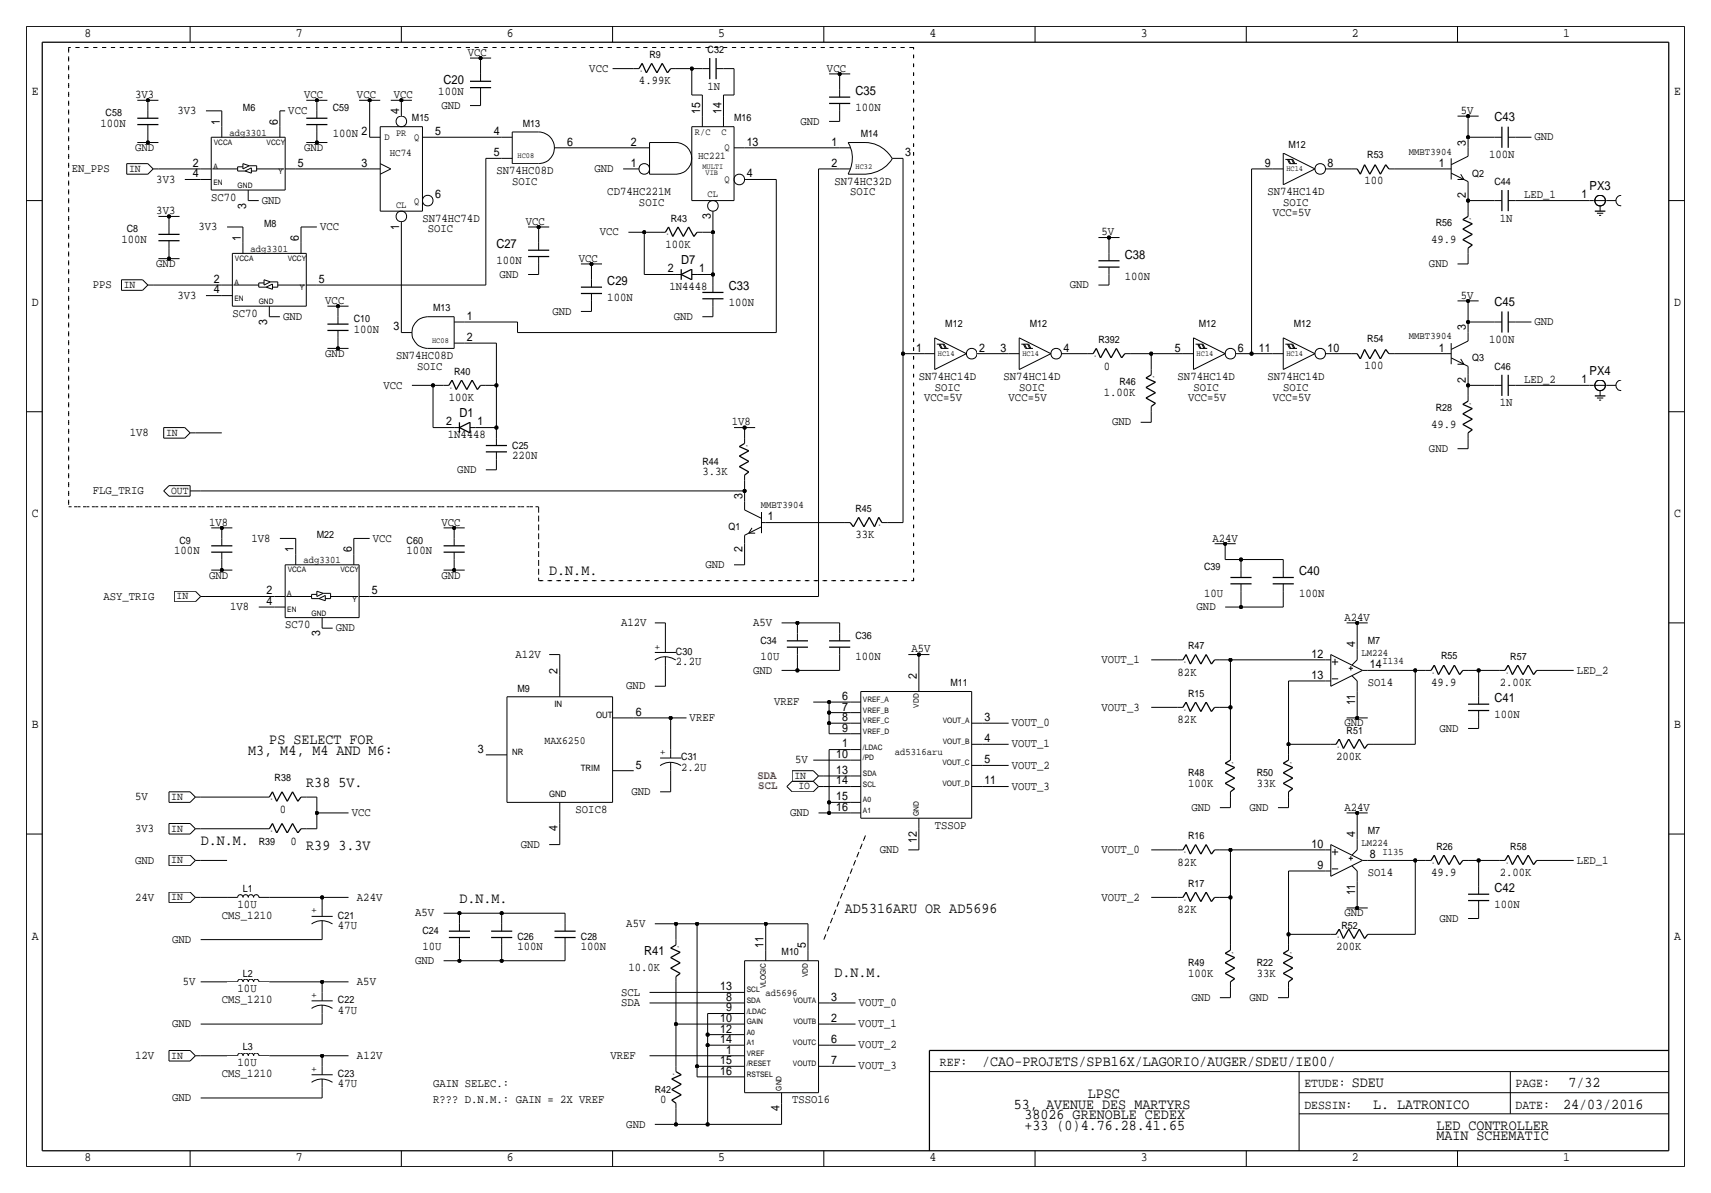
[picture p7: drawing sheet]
<svg xmlns="http://www.w3.org/2000/svg" width="411mm" height="287mm" viewBox="0 0 411 287" stroke-linecap="round" stroke-linejoin="round" font-family="sans-serif">
<defs><g id="words">
<g font-size="3.6">
<text x="132.1" y="138.4">D.N.M.</text>
<text x="64.8" y="179.1">PS SELECT FOR</text>
<text x="59.7" y="181.6">M3, M4, M4 AND M6:</text>
<text x="73.7" y="189.2">R38 5V.</text>
<text x="48.3" y="203.2">D.N.M.</text>
<text x="73.7" y="204.5">R39 3.3V</text>
<text x="110.5" y="217.2">D.N.M.</text>
<text x="203.2" y="219.7">AD5316ARU OR AD5696</text>
<text x="200.7" y="235">D.N.M.</text>
<text x="236.2" y="256.5">/CAO-PROJETS/SPB16X/LAGORIO/AUGER/SDEU/IE00/</text>
<text x="325.1" y="261.6">SDEU</text>
<text x="377.2" y="261.6">7/32</text>
<text x="243.8" y="266.7">53, AVENUE DES MARTYRS</text>
<text x="246.4" y="269.2">38026 GRENOBLE CEDEX</text>
<text x="261.6" y="264.2">LPSC</text>
<text x="330.2" y="266.7">L. LATRONICO</text>
<text x="375.9" y="266.7">24/03/2016</text>
<text x="246.4" y="271.8">+33 (0)4.76.28.41.65</text>
<text x="345.4" y="274.3">MAIN SCHEMATIC</text>
<text x="345.4" y="271.8">LED CONTROLLER</text>
</g>
<g font-size="3.1">
<text x="20.3" y="8.9">8</text>
<text x="71.1" y="8.9">7</text>
<text x="121.9" y="8.9">6</text>
<text x="172.7" y="8.9">5</text>
<text x="223.5" y="8.9">4</text>
<text x="274.3" y="8.9">3</text>
<text x="325.1" y="8.9">2</text>
<text x="375.9" y="8.9">1</text>
<text x="7.6" y="22.9">E</text>
<text x="402.6" y="22.9">E</text>
<text x="7.6" y="73.7">D</text>
<text x="402.6" y="73.7">D</text>
<text x="7.6" y="124.5">C</text>
<text x="402.6" y="124.5">C</text>
<text x="7.6" y="175.3">B</text>
<text x="402.6" y="175.3">B</text>
<text x="7.6" y="226.1">A</text>
<text x="402.6" y="226.1">A</text>
<text x="226.1" y="256.5">REF:</text>
<text x="313.7" y="261.6">ETUDE:</text>
<text x="364.5" y="261.6">PAGE:</text>
<text x="313.7" y="266.7">DESSIN:</text>
<text x="364.5" y="266.7">DATE:</text>
<text x="20.3" y="279.4">8</text>
<text x="71.1" y="279.4">7</text>
<text x="121.9" y="279.4">6</text>
<text x="172.7" y="279.4">5</text>
<text x="223.5" y="279.4">4</text>
<text x="274.3" y="279.4">3</text>
<text x="325.1" y="279.4">2</text>
<text x="375.9" y="279.4">1</text>
</g>
<g font-size="3">
<text x="106.7" y="20.3">C20</text>
<text x="205.7" y="22.9">C35</text>
<text x="359.4" y="29.2">C43</text>
<text x="382.3" y="45.7">PX3</text>
<text x="119.4" y="59.7">C27</text>
<text x="163.8" y="63.5">D7</text>
<text x="270.5" y="62.2">C38</text>
<text x="146" y="68.6">C29</text>
<text x="175.3" y="69.8">C33</text>
<text x="359.4" y="73.7">C45</text>
<text x="382.3" y="90.2">PX4</text>
<text x="110.5" y="100.3">D1</text>
<text x="312.4" y="138.4">C40</text>
<text x="359.4" y="168.9">C41</text>
<text x="359.4" y="214.6">C42</text>
<text x="154.9" y="229.9">R41</text>
</g>
<g font-size="2.9">
<text x="112.5" y="13.5">VCC</text>
<text x="141.7" y="17.3">VCC</text>
<text x="198.9" y="17.3">VCC</text>
<text x="32.5" y="23.6">3V3</text>
<text x="73.2" y="23.6">VCC</text>
<text x="85.9" y="23.6">VCC</text>
<text x="94.7" y="23.6">VCC</text>
<text x="105.4" y="22.9">100N</text>
<text x="153.7" y="20.3">4.99K</text>
<text x="170.2" y="21.6">1N</text>
<text x="42.7" y="27.4">3V3</text>
<text x="52.8" y="30" transform="rotate(-90 52.8 30)">1</text>
<text x="66.8" y="30" transform="rotate(-90 66.8 30)">6</text>
<text x="69.3" y="27.4">VCC</text>
<text x="96" y="27.4" transform="rotate(-90 96 27.4)">4</text>
<text x="106.2" y="26.2">GND</text>
<text x="168.4" y="27.4" transform="rotate(-90 168.4 27.4)">15</text>
<text x="173.5" y="27.4" transform="rotate(-90 173.5 27.4)">14</text>
<text x="192.5" y="30">GND</text>
<text x="205.7" y="26.7">100N</text>
<text x="351.3" y="27.4">5V</text>
<text x="24.1" y="30.5">100N</text>
<text x="80" y="33">100N 2</text>
<text x="104.6" y="32.5">5</text>
<text x="118.7" y="32.5">4</text>
<text x="136.4" y="35.1">6</text>
<text x="151.7" y="35.1">2</text>
<text x="179.6" y="35.1">13</text>
<text x="200" y="35.1">1</text>
<text x="352.6" y="35.1" transform="rotate(-90 352.6 35.1)">3</text>
<text x="369.1" y="33.8">GND</text>
<text x="17.3" y="41.4">EN_PPS</text>
<text x="32.5" y="36.3">GND</text>
<text x="46.3" y="40.1">2</text>
<text x="71.6" y="40.1">5</text>
<text x="73.2" y="36.3">GND</text>
<text x="87" y="40.1">3</text>
<text x="118.7" y="37.6">5</text>
<text x="119.4" y="41.9">SN74HC08D</text>
<text x="143" y="41.4">GND</text>
<text x="151.7" y="40.1">1</text>
<text x="200" y="40.1">2</text>
<text x="217.7" y="37.6">3</text>
<text x="304.1" y="40.1">9</text>
<text x="319.3" y="40.1">8</text>
<text x="346.1" y="40.1">1</text>
<text x="358.1" y="38.1">100N</text>
<text x="37.6" y="43.9">3V3</text>
<text x="46.3" y="42.7">4</text>
<text x="104.6" y="47.8">6</text>
<text x="123.2" y="44.4">SOIC</text>
<text x="146.1" y="47">CD74HC221M</text>
<text x="179.6" y="42.7">4</text>
<text x="200.7" y="44.4">SN74HC32D</text>
<text x="204.5" y="47">SOIC</text>
<text x="304.8" y="47">SN74HC14D</text>
<text x="328.2" y="44.3">100</text>
<text x="352.6" y="47.6" transform="rotate(-90 352.6 47.6)">2</text>
<text x="366.5" y="47.8">LED_1</text>
<text x="380.3" y="47.8">1</text>
<text x="37.6" y="51.6">3V3</text>
<text x="50.8" y="48.3">SC70</text>
<text x="59.2" y="50.2" transform="rotate(-90 59.2 50.2)">3</text>
<text x="63" y="49">GND</text>
<text x="101.6" y="53.3">SN74HC74D</text>
<text x="153.7" y="49.5">SOIC</text>
<text x="170.9" y="52.7" transform="rotate(-90 170.9 52.7)">3</text>
<text x="306.1" y="52.1">VCC=5V</text>
<text x="308.6" y="49.5">SOIC</text>
<text x="360.7" y="53.3">1N</text>
<text x="29.2" y="58.4">100N</text>
<text x="47.8" y="55.4">3V3</text>
<text x="57.9" y="57.9" transform="rotate(-90 57.9 57.9)">1</text>
<text x="71.9" y="57.9" transform="rotate(-90 71.9 57.9)">6</text>
<text x="77" y="55.4">VCC</text>
<text x="96" y="55.3" transform="rotate(-90 96 55.3)">1</text>
<text x="102.9" y="55.9">SOIC</text>
<text x="126.5" y="54.1">VCC</text>
<text x="144.3" y="56.6">VCC</text>
<text x="160" y="59.7">100K</text>
<text x="264.9" y="56.6">5V</text>
<text x="344.2" y="58.4">49.9</text>
<text x="37.6" y="64.3">GND</text>
<text x="119.4" y="63.5">100N</text>
<text x="139.2" y="63">VCC</text>
<text x="160.6" y="65.5">2</text>
<text x="168.1" y="65.5">1</text>
<text x="343.7" y="64.3">GND</text>
<text x="22.4" y="69.3">PPS</text>
<text x="42.7" y="71.9">3V3</text>
<text x="51.4" y="70.6">4</text>
<text x="51.4" y="68.1">2</text>
<text x="76.7" y="68.1">5</text>
<text x="120.1" y="66.8">GND</text>
<text x="161" y="69.8">1N4448</text>
<text x="257.3" y="69.3">GND</text>
<text x="270.5" y="67.3">100N</text>
<text x="351.3" y="71.9">5V</text>
<text x="55.9" y="76.2">SC70</text>
<text x="68.1" y="77">GND</text>
<text x="78.2" y="73.1">VCC</text>
<text x="112.3" y="77">1</text>
<text x="132.8" y="75.7">GND</text>
<text x="146.1" y="72.4">100N</text>
<text x="162.1" y="77">GND</text>
<text x="175.3" y="73.7">100N</text>
<text x="64.3" y="78.1" transform="rotate(-90 64.3 78.1)">3</text>
<text x="85.1" y="80">100N</text>
<text x="94.6" y="79.5">3</text>
<text x="112.3" y="82">2</text>
<text x="352.6" y="79.5" transform="rotate(-90 352.6 79.5)">3</text>
<text x="358.1" y="82.5">100N</text>
<text x="369.1" y="78.2">GND</text>
<text x="78.2" y="85.9">GND</text>
<text x="95.3" y="86.4">SN74HC08D</text>
<text x="100.3" y="88.9">SOIC</text>
<text x="220.3" y="84.6">1</text>
<text x="235.5" y="84.6">2</text>
<text x="240.6" y="84.6">3</text>
<text x="255.8" y="84.6">4</text>
<text x="265.4" y="88.9">0</text>
<text x="282.6" y="84.6">5</text>
<text x="297.7" y="84.6">6</text>
<text x="302.7" y="84.6">11</text>
<text x="319.3" y="84.6">10</text>
<text x="328.2" y="88.8">100</text>
<text x="346.1" y="84.6">1</text>
<text x="92.2" y="93.5">VCC</text>
<text x="221" y="91.4">SN74HC14D</text>
<text x="224.8" y="94">SOIC</text>
<text x="241.3" y="91.4">SN74HC14D</text>
<text x="245.1" y="94">SOIC</text>
<text x="265.4" y="95.2">1.00K</text>
<text x="283.2" y="91.4">SN74HC14D</text>
<text x="287" y="94">SOIC</text>
<text x="304.8" y="91.4">SN74HC14D</text>
<text x="308.6" y="94">SOIC</text>
<text x="352.6" y="92.1" transform="rotate(-90 352.6 92.1)">2</text>
<text x="366.5" y="92.2">LED_2</text>
<text x="380.3" y="92.2">1</text>
<text x="108" y="96.5">100K</text>
<text x="222.2" y="96.5">VCC=5V</text>
<text x="242.6" y="96.5">VCC=5V</text>
<text x="285.7" y="96.5">VCC=5V</text>
<text x="306.1" y="96.5">VCC=5V</text>
<text x="360.7" y="97.8">1N</text>
<text x="31.2" y="104.9">1V8</text>
<text x="107.3" y="102.4">2</text>
<text x="107.7" y="105.4">1N4448</text>
<text x="114.8" y="102.4">1</text>
<text x="176" y="102.4">1V8</text>
<text x="267.5" y="102.4">GND</text>
<text x="344.2" y="102.9">49.9</text>
<text x="110" y="113.8">GND</text>
<text x="123.2" y="110.5">220N</text>
<text x="343.7" y="108.7">GND</text>
<text x="22.3" y="118.9">FLG_TRIG</text>
<text x="168.9" y="114.3">3.3K</text>
<text x="178.6" y="120.1" transform="rotate(-90 178.6 120.1)">3</text>
<text x="184.7" y="125.2">1</text>
<text x="50.3" y="126.5">1V8</text>
<text x="60.4" y="130.3">1V8</text>
<text x="89.7" y="130.3">VCC</text>
<text x="106.2" y="126.5">VCC</text>
<text x="205.7" y="129.5">33K</text>
<text x="291.6" y="130.3">A24V</text>
<text x="41.9" y="133.3">100N</text>
<text x="70.6" y="132.8" transform="rotate(-90 70.6 132.8)">1</text>
<text x="84.6" y="132.8" transform="rotate(-90 84.6 132.8)">6</text>
<text x="97.8" y="133.3">100N</text>
<text x="169.7" y="136.7">GND</text>
<text x="178.6" y="132.7" transform="rotate(-90 178.6 132.7)">2</text>
<text x="50.3" y="139.2">GND</text>
<text x="64.1" y="143">2</text>
<text x="89.4" y="143">5</text>
<text x="106.2" y="139.2">GND</text>
<text x="289.6" y="143.5">10U</text>
<text x="312.4" y="143.5">100N</text>
<text x="24.9" y="144.3">ASY_TRIG</text>
<text x="55.4" y="146.8">1V8</text>
<text x="64.1" y="145.5">4</text>
<text x="287.8" y="146.8">GND</text>
<text x="323.3" y="149.4">A24V</text>
<text x="68.6" y="151.1">SC70</text>
<text x="77" y="153.1" transform="rotate(-90 77 153.1)">3</text>
<text x="80.8" y="151.9">GND</text>
<text x="149.3" y="150.6">A12V</text>
<text x="181.1" y="150.6">A5V</text>
<text x="325.9" y="155.7" transform="rotate(-90 325.9 155.7)">4</text>
<text x="124" y="158.2">A12V</text>
<text x="162.6" y="160">2.2U</text>
<text x="182.9" y="158.7">10U</text>
<text x="205.7" y="158.7">100N</text>
<text x="219.2" y="157">A5V</text>
<text x="264.9" y="159.5">VOUT_1</text>
<text x="315.4" y="158.2">12</text>
<text x="329.4" y="160.8">14</text>
<text x="134.1" y="162.1" transform="rotate(-90 134.1 162.1)">2</text>
<text x="150.6" y="165.9">GND</text>
<text x="181.1" y="162.1">GND</text>
<text x="220.5" y="163.3" transform="rotate(-90 220.5 163.3)">2</text>
<text x="283.2" y="162.6">82K</text>
<text x="315.4" y="163.3">13</text>
<text x="328.9" y="165.1">SO14</text>
<text x="344.2" y="165.1">49.9</text>
<text x="360.7" y="165.1">2.00K</text>
<text x="379.2" y="162.1">LED_2</text>
<text x="152.9" y="172.2">6</text>
<text x="165.9" y="173.5">VREF</text>
<text x="186.2" y="169.7">VREF</text>
<text x="202.5" y="173.5">8</text>
<text x="202.5" y="170.9">7</text>
<text x="202.5" y="168.4">6</text>
<text x="236.7" y="173.5">3</text>
<text x="264.9" y="170.9">VOUT_3</text>
<text x="283.2" y="174">82K</text>
<text x="325.9" y="169.7" transform="rotate(-90 325.9 169.7)">11</text>
<text x="359.4" y="172.7">100N</text>
<text x="202.5" y="176">9</text>
<text x="202.5" y="179.8">1</text>
<text x="236.7" y="178.6">4</text>
<text x="243.3" y="179.8">VOUT_1</text>
<text x="243.3" y="174.8">VOUT_0</text>
<text x="323.3" y="174.8">GND</text>
<text x="346.2" y="176">GND</text>
<text x="114.9" y="181.1">3</text>
<text x="152.9" y="184.9">5</text>
<text x="163.8" y="185.4">2.2U</text>
<text x="191.3" y="183.6">5V</text>
<text x="201.1" y="182.4">10</text>
<text x="236.7" y="183.6">5</text>
<text x="243.3" y="184.9">VOUT_2</text>
<text x="321.3" y="182.9">200K</text>
<text x="151.9" y="191.3">GND</text>
<text x="201.1" y="186.2">13</text>
<text x="201.1" y="188.7">14</text>
<text x="236.7" y="188.7">11</text>
<text x="243.3" y="190">VOUT_3</text>
<text x="285.7" y="189.2">100K</text>
<text x="302.3" y="189.2">33K</text>
<text x="32.5" y="192.5">5V</text>
<text x="67.3" y="195.6">0</text>
<text x="84.6" y="196.3">VCC</text>
<text x="138.4" y="195.6">SOIC8</text>
<text x="190" y="196.3">GND</text>
<text x="201.1" y="195.1">16</text>
<text x="201.1" y="192.5">15</text>
<text x="286.5" y="195.1">GND</text>
<text x="300.5" y="195.1">GND</text>
<text x="323.3" y="195.1">A24V</text>
<text x="32.5" y="200.1">3V3</text>
<text x="69.8" y="203.2">0</text>
<text x="125.2" y="204">GND</text>
<text x="134.1" y="200" transform="rotate(-90 134.1 200)">4</text>
<text x="220.5" y="202.7" transform="rotate(-90 220.5 202.7)">12</text>
<text x="224.8" y="199.4">TSSOP</text>
<text x="315.4" y="204">10</text>
<text x="325.9" y="201.4" transform="rotate(-90 325.9 201.4)">4</text>
<text x="32.5" y="207.8">GND</text>
<text x="211.6" y="205.2">GND</text>
<text x="264.9" y="205.2">VOUT_0</text>
<text x="283.2" y="208.3">82K</text>
<text x="316.8" y="209">9</text>
<text x="329.4" y="206.5">8</text>
<text x="379.2" y="207.8">LED_1</text>
<text x="325.9" y="215.4" transform="rotate(-90 325.9 215.4)">11</text>
<text x="328.9" y="210.8">SO14</text>
<text x="344.2" y="210.8">49.9</text>
<text x="360.7" y="210.8">2.00K</text>
<text x="32.5" y="216.7">24V</text>
<text x="53.3" y="221">CMS_1210</text>
<text x="57.1" y="218.4">10U</text>
<text x="85.8" y="216.7">A24V</text>
<text x="99.8" y="220.5">A5V</text>
<text x="264.9" y="216.7">VOUT_2</text>
<text x="283.2" y="219.7">82K</text>
<text x="323.3" y="220.5">GND</text>
<text x="346.2" y="221.7">GND</text>
<text x="359.4" y="218.4">100N</text>
<text x="41.4" y="226.8">GND</text>
<text x="81.3" y="223.5">47U</text>
<text x="150.6" y="223">A5V</text>
<text x="99.8" y="231.9">GND</text>
<text x="101.6" y="228.6">10U</text>
<text x="124.5" y="228.6">100N</text>
<text x="139.7" y="228.6">100N</text>
<text x="151.1" y="233.7">10.0K</text>
<text x="183.6" y="228.1" transform="rotate(-90 183.6 228.1)">11</text>
<text x="193.8" y="228.1" transform="rotate(-90 193.8 228.1)">5</text>
<text x="321.3" y="228.6">200K</text>
<text x="43.9" y="237">5V</text>
<text x="57.1" y="238.8">10U</text>
<text x="85.8" y="237">A5V</text>
<text x="149.4" y="239.5">SCL</text>
<text x="173.2" y="238.3">13</text>
<text x="285.7" y="234.9">100K</text>
<text x="302.3" y="234.9">33K</text>
<text x="53.3" y="241.3">CMS_1210</text>
<text x="81.3" y="243.8">47U</text>
<text x="149.4" y="242.1">SDA</text>
<text x="173.2" y="245.9">10</text>
<text x="174.6" y="240.8">8</text>
<text x="174.6" y="243.3">9</text>
<text x="199.9" y="245.9">2</text>
<text x="199.9" y="240.8">3</text>
<text x="206.5" y="242.1">VOUT_0</text>
<text x="286.5" y="240.8">GND</text>
<text x="300.5" y="240.8">GND</text>
<text x="41.4" y="247.1">GND</text>
<text x="173.2" y="251">14</text>
<text x="173.2" y="248.4">12</text>
<text x="199.9" y="251">6</text>
<text x="206.5" y="247.1">VOUT_1</text>
<text x="32.5" y="254.8">12V</text>
<text x="57.2" y="256.5">10U</text>
<text x="85.9" y="254.8">A12V</text>
<text x="146.8" y="254.8">VREF</text>
<text x="173.2" y="256">15</text>
<text x="174.6" y="253.5">1</text>
<text x="199.9" y="256">7</text>
<text x="206.5" y="257.3">VOUT_3</text>
<text x="206.5" y="252.2">VOUT_2</text>
<text x="53.3" y="259.1">CMS_1210</text>
<text x="81.3" y="261.6">47U</text>
<text x="104.1" y="261.6">GAIN SELEC.:</text>
<text x="173.2" y="258.6">16</text>
<text x="41.4" y="264.9">GND</text>
<text x="104.1" y="265.4">R??? D.N.M.: GAIN = 2X VREF</text>
<text x="158.7" y="265.4">0</text>
<text x="187.5" y="267.4" transform="rotate(-90 187.5 267.4)">4</text>
<text x="190.5" y="265.4">TSSO16</text>
<text x="150.6" y="271.3">GND</text>
</g>
<g font-size="2.9" fill="#f00">
<text x="182.2" y="187.4">SDA</text>
<text x="182.4" y="189.9">SCL</text>
</g>
<g font-size="2.6">
<text x="31" y="41.4">IN</text>
<text x="29.8" y="69.3">IN</text>
<text x="39.9" y="104.9">IN</text>
<text x="41.1" y="118.9">OUT</text>
<text x="42.5" y="144.2">IN</text>
<text x="131" y="179.1">MAX6250</text>
<text x="191.1" y="187.4">IN</text>
<text x="192" y="189.9">IO</text>
<text x="41.2" y="192.5">IN</text>
<text x="41.2" y="200.1">IN</text>
<text x="41.2" y="207.7">IN</text>
<text x="41.2" y="216.6">IN</text>
<text x="41.2" y="254.7">IN</text>
</g>
<g font-size="2.5">
<text x="93.7" y="37.6">HC74</text>
<text x="167.9" y="38.4">HC221</text>
<text x="158.7" y="156.3" transform="rotate(-90 158.7 156.3)">+</text>
<text x="160" y="181.7" transform="rotate(-90 160 181.7)">+</text>
<text x="76.2" y="219.8" transform="rotate(-90 76.2 219.8)">+</text>
<text x="76.2" y="240.1" transform="rotate(-90 76.2 240.1)">+</text>
<text x="76.2" y="257.9" transform="rotate(-90 76.2 257.9)">+</text>
</g>
<g font-size="2.4">
<text x="156.2" y="14">R9</text>
<text x="170.2" y="12.7">C32</text>
<text x="25.4" y="27.9">C58</text>
<text x="58.4" y="26.7">M6</text>
<text x="80" y="26.7">C59</text>
<text x="99.1" y="29.2">M15</text>
<text x="176.5" y="29.2">M16</text>
<text x="55.2" y="32.7">adg3301</text>
<text x="125.7" y="30.5">M13</text>
<text x="207" y="33">M14</text>
<text x="309.9" y="35.6">M12</text>
<text x="328.8" y="37.9">R53</text>
<text x="338.8" y="37.2">MMBT3904</text>
<text x="354.1" y="42.5">Q2</text>
<text x="359.4" y="44.4">C44</text>
<text x="161.3" y="53.3">R43</text>
<text x="30.5" y="55.9">C8</text>
<text x="63.5" y="54.6">M8</text>
<text x="345.3" y="54.5">R56</text>
<text x="60.3" y="60.6">adg3301</text>
<text x="85.1" y="77.5">C10</text>
<text x="104.1" y="74.9">M13</text>
<text x="227.3" y="78.7">M12</text>
<text x="247.6" y="78.7">M12</text>
<text x="264.2" y="82.5">R392</text>
<text x="288.3" y="78.7">M12</text>
<text x="311.1" y="78.7">M12</text>
<text x="328.8" y="82.4">R54</text>
<text x="338.8" y="81.6">MMBT3904</text>
<text x="354.1" y="87">Q3</text>
<text x="359.4" y="88.9">C46</text>
<text x="109.2" y="90.2">R40</text>
<text x="269.2" y="92.7">R46</text>
<text x="345.3" y="98.9">R28</text>
<text x="123.2" y="107.9">C25</text>
<text x="168.9" y="111.8">R44</text>
<text x="183" y="122.3">MMBT3904</text>
<text x="205.7" y="123.2">R45</text>
<text x="43.2" y="130.8">C9</text>
<text x="76.2" y="129.5">M22</text>
<text x="97.8" y="130.8">C60</text>
<text x="175.2" y="127.6">Q1</text>
<text x="73" y="135.5">adg3301</text>
<text x="289.6" y="137.2">C39</text>
<text x="182.9" y="154.9">C34</text>
<text x="205.7" y="153.7">C36</text>
<text x="328.9" y="154.9">M7</text>
<text x="162.6" y="157.5">C30</text>
<text x="285.7" y="156.2">R47</text>
<text x="327.4" y="157.8">LM224</text>
<text x="332.5" y="159.9">I134</text>
<text x="346.6" y="158.6">R55</text>
<text x="363.2" y="158.7">R57</text>
<text x="124.5" y="166.4">M9</text>
<text x="228.6" y="165.1">M11</text>
<text x="285.8" y="167.6">R15</text>
<text x="323.8" y="176.5">R51</text>
<text x="163.8" y="182.9">C31</text>
<text x="215.2" y="181.6">ad5316aru</text>
<text x="66" y="188">R38</text>
<text x="285.7" y="186.7">R48</text>
<text x="302.3" y="186.7">R50</text>
<text x="62.2" y="203.2">R39</text>
<text x="285.8" y="201.9">R16</text>
<text x="327.4" y="203.6">LM224</text>
<text x="328.9" y="200.7">M7</text>
<text x="332.5" y="205.6">I135</text>
<text x="345.4" y="204.5">R26</text>
<text x="363.2" y="204.5">R58</text>
<text x="58.4" y="214.6">L1</text>
<text x="285.8" y="213.4">R17</text>
<text x="81.3" y="221">C21</text>
<text x="101.6" y="224.8">C24</text>
<text x="124.5" y="226.1">C26</text>
<text x="139.7" y="226.1">C28</text>
<text x="322.6" y="223.5">R52</text>
<text x="188" y="229.9">M10</text>
<text x="285.7" y="232.4">R49</text>
<text x="302.3" y="232.4">R22</text>
<text x="58.4" y="234.9">L2</text>
<text x="184.1" y="239.6">ad5696</text>
<text x="81.3" y="241.3">C22</text>
<text x="58.4" y="252.7">L3</text>
<text x="81.3" y="259.1">C23</text>
<text x="157.5" y="262.9">R42</text>
</g>
<g font-size="2.3">
<text x="92.5" y="33.8">D</text>
<text x="95.2" y="32.8">PR</text>
<text x="99.6" y="33.8">Q</text>
<text x="167.1" y="32.5">R/C</text>
<text x="173.5" y="32.5">C</text>
<text x="174.2" y="36.1">Q</text>
<text x="170.2" y="47.5">CL</text>
<text x="174.2" y="43.7">Q</text>
<text x="95.2" y="50">CL</text>
<text x="99.6" y="49">Q</text>
</g>
<g font-size="2.1">
<text x="133.3" y="170.2">IN</text>
<text x="143.4" y="172.7">OUT</text>
<text x="123.2" y="181.6">NR</text>
<text x="139.7" y="185.4">TRIM</text>
<text x="132.1" y="191.8">GND</text>
</g>
<g font-size="1.9">
<text x="124.5" y="38.1">HC08</text>
<text x="168.9" y="40.6">MULTI</text>
<text x="205.7" y="40.6">HC32</text>
<text x="309.4" y="41.1">HC14</text>
<text x="169.7" y="42.2">VIB</text>
<text x="103.9" y="82.5">HC08</text>
<text x="225.6" y="85.6">HC14</text>
<text x="245.9" y="85.6">HC14</text>
<text x="287.8" y="85.6">HC14</text>
<text x="309.4" y="85.6">HC14</text>
</g>
<g font-size="1.8">
<text x="51.4" y="34.8">VCCA</text>
<text x="64.1" y="34.8">VCCY</text>
<text x="51.3" y="40.6">A</text>
<text x="67" y="41.9">Y</text>
<text x="51.3" y="44.5">EN</text>
<text x="57.1" y="45.2">GND</text>
<text x="56.5" y="62.7">VCCA</text>
<text x="69.2" y="62.7">VCCY</text>
<text x="56.4" y="68.5">A</text>
<text x="72.1" y="69.8">Y</text>
<text x="56.4" y="72.4">EN</text>
<text x="62.2" y="73.2">GND</text>
<text x="69.2" y="137.7">VCCA</text>
<text x="81.9" y="137.7">VCCY</text>
<text x="69.1" y="143.5">A</text>
<text x="69.1" y="147.3">EN</text>
<text x="74.9" y="148.1">GND</text>
<text x="84.8" y="144.8">Y</text>
<text x="207.5" y="174">VREF_C</text>
<text x="207.5" y="171.4">VREF_B</text>
<text x="207.5" y="168.9">VREF_A</text>
<text x="221" y="170.3" transform="rotate(-90 221 170.3)">VDD</text>
<text x="226.7" y="174">VOUT_A</text>
<text x="207.5" y="176.5">VREF_D</text>
<text x="226.7" y="179.1">VOUT_B</text>
<text x="207.5" y="180.3">/LDAC</text>
<text x="207.5" y="182.9">/PD</text>
<text x="226.6" y="184.1">VOUT_C</text>
<text x="207.5" y="186.7">SDA</text>
<text x="207.5" y="189.2">SCL</text>
<text x="226.6" y="189.2">VOUT_D</text>
<text x="207.5" y="193">A0</text>
<text x="207.5" y="195.6">A1</text>
<text x="221" y="196.3" transform="rotate(-90 221 196.3)">GND</text>
<text x="179.6" y="238.8">SCL</text>
<text x="184.1" y="237.7" transform="rotate(-90 184.1 237.7)">VLOGIC</text>
<text x="194.3" y="235" transform="rotate(-90 194.3 235)">VDD</text>
<text x="179.6" y="241.3">SDA</text>
<text x="179.6" y="243.8">/LDAC</text>
<text x="190.8" y="241.3">VOUTA</text>
<text x="179.6" y="251.5">A1</text>
<text x="179.6" y="246.4">GAIN</text>
<text x="179.6" y="248.9">A0</text>
<text x="190.7" y="251.5">VOUTC</text>
<text x="190.8" y="246.4">VOUTB</text>
<text x="179.6" y="254">VREF</text>
<text x="179.6" y="256.5">/RESET</text>
<text x="190.7" y="256.5">VOUTD</text>
<text x="179.6" y="259.1">RSTSEL</text>
<text x="188" y="262.4" transform="rotate(-90 188 262.4)">GND</text>
</g>
<g font-size="1.1">
<text x="153.9" y="17.5">*</text>
<text x="354.1" y="52.9" transform="rotate(-90 354.1 52.9)">*</text>
<text x="160.3" y="56.9">*</text>
<text x="263.1" y="86.1">*</text>
<text x="108.2" y="93.7">*</text>
<text x="277.9" y="91" transform="rotate(-90 277.9 91)">*</text>
<text x="354.1" y="97.3" transform="rotate(-90 354.1 97.3)">*</text>
<text x="180.1" y="107.5" transform="rotate(-90 180.1 107.5)">*</text>
<text x="211.3" y="126.7">*</text>
<text x="284.7" y="159.8">*</text>
<text x="344.4" y="162.3">*</text>
<text x="362.2" y="162.3">*</text>
<text x="284.7" y="171.2">*</text>
<text x="296.9" y="183.7" transform="rotate(-90 296.9 183.7)">*</text>
<text x="310.9" y="183.7" transform="rotate(-90 310.9 183.7)">*</text>
<text x="321.6" y="180.1">*</text>
<text x="65" y="192.8">*</text>
<text x="65" y="200.4">*</text>
<text x="284.7" y="205.5">*</text>
<text x="344.4" y="208">*</text>
<text x="362.2" y="208">*</text>
<text x="284.7" y="216.9">*</text>
<text x="321.6" y="225.8">*</text>
<text x="163.6" y="228.1" transform="rotate(-90 163.6 228.1)">*</text>
<text x="296.9" y="229.4" transform="rotate(-90 296.9 229.4)">*</text>
<text x="310.9" y="229.4" transform="rotate(-90 310.9 229.4)">*</text>
<text x="161.5" y="258.1" transform="rotate(90 161.5 258.1)">*</text>
</g>
</g></defs>
<g fill="none" stroke="#000" stroke-width=".24">
<path d="M6.3 6.3h398.8zM6.3 6.3v274.4zM45.7 6.3v3.9zM96.5 6.3v3.9zM113 14h2.6zM115.6 17.8v1.8zM115.6 14h2.5zM115.6 14v3.8zM147.3 16.5h5.1zM147.3 6.3v3.9zM152.4 16.5h1.3zM161.3 16.5h1.3z"/>
<path d="M162.6 16.5h3.8zM166.4 16.5h2.5zM166.4 16.5v6.4zM168.9 16.5h1.8zM172.2 16.5h1.8zM174 16.5h2.5zM176.5 16.5v6.4zM198.1 6.3v3.9zM199.4 17.8h2.5zM201.9 17.8v3.8zM201.9 17.8h2.6zM248.9 6.3v3.9z"/>
<path d="M299.7 6.3v3.9zM350.5 6.3v3.9zM405.1 6.3v274.4zM30.5 39.4h5.1zM30.5 39.4v2.5zM33 24.1h2.6zM33 34.3h2.6zM35.6 30v1.8zM35.6 26.7v1.7zM35.6 39.4l1.2 1.2zM35.6 24.1h2.5zM35.6 24.1v2.6z"/>
<path d="M35.6 34.3h2.5zM35.6 31.7v2.6zM49.5 26.7h3.8zM50.8 33h17.8zM50.8 33v12.7zM53.3 30.5v2.5zM53.3 26.7v3.8zM58.4 39.4l1.5 .5zM58.4 39.4v1.2zM59.9 39.9h1.8zM61.7 39.9v1.2zM67.3 30.5v2.5z"/>
<path d="M67.3 26.7h1.3zM67.3 26.7v3.8zM68.6 33v12.7zM73.7 24.1h2.5zM73.7 34.3h2.5zM76.2 30v1.8zM76.2 26.7v1.7zM76.2 24.1h2.5zM76.2 24.1v2.6zM76.2 34.3h2.5zM76.2 31.7v2.6zM86.4 24.1h2.5z"/>
<path d="M88.9 24.1h2.5zM88.9 24.1v8.9zM88.9 33h2.5zM91.4 39.4l2.6 1.2zM91.4 30.5v20.3zM91.4 30.5h10.2zM94 24.1h2.5zM96.5 24.1v3.8zM96.5 24.1h2.6zM101.6 30.5v20.3zM101.6 33h2.5zM104.1 33h16.6z"/>
<path d="M113 25.4h2.6zM115.6 21.1v1.8zM115.6 22.9v2.5zM116.8 38.1h3.8zM116.8 38.1v30.5zM120.6 33h2.6zM120.6 38.1h2.6zM123.2 31.7h6.3zM123.2 39.4h6.3zM123.2 31.7v7.7zM129.5 31.7a3.8 3.8 0 0 1 3.8 3.9 3.8 3.8 0 0 1-3.8 3.8M133.3 35.6h2.6z"/>
<path d="M135.9 35.6h17.8zM153.7 35.6h2.5zM156.2 34.3h6.4zM156.2 34.3v7.6zM162.6 34.3a3.8 3.8 0 0 1 3.8 3.8 3.8 3.8 0 0 1-3.8 3.8M166.4 30.5v17.8zM166.4 30.5h10.1zM166.4 22.9h2.5zM168.9 27.9v2.6zM168.9 22.9v5zM174 27.9v2.6zM174 22.9h2.5z"/>
<path d="M174 22.9v5zM176.5 35.6h2.6zM176.5 30.5v17.8zM179.1 35.6h22.8zM199.4 29.2h2.5zM201.9 21.6v1.8zM201.9 24.9v1.8zM201.9 26.7v2.5zM201.9 35.6h2.6zM204 34.3h4zM204 34.3a7.6 7.6 0 0 1 0 7.6M208 34.3a7.7 7.7 0 0 1 6.6 3.9"/>
<path d="M214.6 38.1h2.6zM214.6 38.1a8.1 8.1 0 0 1-6.6 3.8M217.2 38.1v47zM308.6 36.8v7.6zM308.6 36.8l7.6 3.8zM309.1 38.4h1.8zM309.6 38.4l.5 1zM309.9 38.4l.5 1zM310.1 39.4h1.8zM310.6 38.4l.5 1zM310.9 38.4l.5 1zM349 38.1v5.1z"/>
<path d="M349 39.6l4.1-2zM350.5 27.9h2.6zM353.1 27.9h2.5zM353.1 27.9v5.1zM353.1 33h6.3zM353.1 33v2.6zM353.1 35.6v2zM359.4 33h1.8zM362.7 33h1.8zM364.5 33h3.8zM6.3 48.3h3.9zM30.5 41.9h5.1z"/>
<path d="M36.8 40.6l-1.2 1.3zM36.8 40.6h1.3zM38.1 52.1h2.5zM38.1 40.6h10.2zM40.6 59.7v2.5zM40.6 52.1v2.5zM40.6 57.9v1.8zM40.6 54.6v1.8zM40.6 52.1h2.6zM44.5 43.2h3.8zM48.3 40.6h2.5zM48.3 43.2h2.5z"/>
<path d="M50.8 45.7h17.8zM51.1 40.6h6zM54.6 54.6h3.8zM57.1 40.1h1.3zM57.1 41.1h1.8zM57.1 40.1v1zM58.4 40.6l1.5-.7zM58.4 58.4v2.6zM58.4 54.6v3.8zM58.9 41.1l1.6 .6zM58.9 41.1l1.6-.7zM59.7 45.7v2.6z"/>
<path d="M59.7 48.3h2.5zM60.5 40.4v1.3zM60.5 41.1h1.2zM61.7 40.6h6.6zM68.6 40.6h2.5zM71.1 40.6h17.8zM72.4 54.6v3.8zM72.4 54.6h3.8zM72.4 58.4v2.6zM88.9 40.6h2.5zM91.4 50.8h10.2zM91.4 41.9l2.6-1.3z"/>
<path d="M96.5 53.3v26.7zM127 54.6h2.5zM129.5 58.4v1.8zM129.5 54.6v3.8zM129.5 54.6h2.6zM149.9 40.6h3.8zM151.1 55.9h3.8zM154.9 55.9v10.1zM154.9 55.9h3.9zM156.2 41.9h6.4zM158.7 55.9h1.3zM166.4 48.3h10.1z"/>
<path d="M167.6 55.9h1.3zM168.9 55.9h2.5zM171.4 50.8v5.1zM171.4 55.9v10.1zM179.1 43.2h7.6zM186.7 43.2v36.8zM196.8 40.6v102.9zM196.9 40.6h5zM201.9 40.6h2.6zM204 41.9h4zM264.2 57.2h2.5zM266.7 57.2v3.8z"/>
<path d="M266.7 57.2h2.5zM301 40.6v44.5zM301 40.6h5.1zM306.1 40.6h2.5zM308.6 44.4l7.6-3.8zM318.8 40.6h6.3zM325.1 40.6h1.3zM334 40.6h1.3zM335.3 40.6h12.7zM348 40.6h1zM349 41.7l4.1 2zM350.5 43.2h1.5z"/>
<path d="M351.3 41.9l.7 1.3zM353.1 45.7v2.6zM353.1 48.3h6.3zM353.1 48.3v2.5zM353.1 50.8v1.3zM353.1 59.7v1.3zM353.1 43.7v2zM359.4 48.3h1.8zM362.7 48.3h1.8zM364.5 48.3h17.8zM382.3 48.3h1zM383.3 48.3h3z"/>
<path d="M384 51.3h1.6zM384.6 51.8h.5zM384.8 49.5v1.3zM386.3 48.3h2.3zM389.9 47a1.27 1.27 0 0 0-1.3 1.3 1.27 1.27 0 0 0 1.3 1.2M401.3 48.3h3.8zM29.2 67.3h5.1zM29.2 67.3v2.5zM29.2 69.8h5.1zM34.3 67.3l1.3 1.3zM35.6 68.6l-1.3 1.2zM35.6 68.6h1.2z"/>
<path d="M36.8 68.6h16.5zM38.1 62.2h2.5zM40.6 62.2h2.6zM49.5 71.1h3.8zM53.3 68.6h2.6zM53.3 71.1h2.6zM55.9 73.7h17.8zM55.9 61h17.8zM55.9 61v12.7zM56.1 68.6h6.1zM62.2 68.1h1.3zM62.2 69.1h1.8z"/>
<path d="M62.2 68.1v1zM63.5 68.6l1.5-.8zM63.5 67.3l1.5 .5zM63.5 67.3v1.3zM64 69.1l1.5 .5zM64 69.1l1.5-.8zM64.8 73.7v2.5zM64.8 76.2h2.5zM65 67.8h1.8zM65.5 68.3v1.3zM65.5 69.1h1.3zM66.8 67.8v1.3z"/>
<path d="M66.8 68.6h6.6zM73.7 61v12.7zM73.7 68.6h2.5zM76.2 68.6h40.6zM78.7 73.7h2.6zM81.3 73.7v2.5zM81.3 79.5v1.8zM81.3 76.2v1.8zM81.3 73.7h2.5zM102.9 76.2a3.8 3.8 0 0 0-3.8 3.8 3.8 3.8 0 0 0 3.8 3.8M102.9 76.2h6.3zM109.2 76.2v7.6z"/>
<path d="M109.2 77.5h2.6zM111.8 77.5h12.7zM124.5 77.5v2.5zM127 66h2.5zM129.5 61.7v1.8zM129.5 63.5v2.5zM139.7 63.5h2.5zM139.7 74.9h2.5zM142.2 67.3v1.8zM142.2 70.6v1.8zM142.2 63.5h2.6zM142.2 63.5v3.8z"/>
<path d="M142.2 72.4v2.5zM154.9 66h7.7zM162.6 66h1.2zM166.4 66h1.2zM167.6 66h3.8zM168.9 76.2h2.5zM171.4 68.6v1.8zM171.4 71.9v1.8zM171.4 66v2.6zM171.4 73.7v2.5zM264.2 68.6h2.5zM266.7 61v1.7z"/>
<path d="M266.7 64.3v1.7zM266.7 66v2.6zM350.5 72.4h2.6zM350.5 63.5h2.6zM353.1 72.4h2.5zM353.1 72.4v5.1zM353.1 77.5h6.3zM353.1 77.5v2.5zM353.1 61v2.5zM359.4 77.5h1.8zM362.7 77.5h1.8zM364.5 77.5h3.8z"/>
<path d="M6.3 99.1h3.9zM78.7 83.8h2.6zM81.3 83.8h2.5zM81.3 81.3v2.5zM96.5 80h2.6zM99.1 92.7h5zM102.9 83.8h6.3zM104.1 92.7h2.6zM104.1 92.7v10.2zM106.7 92.7h1.2zM109.2 82.5h2.6zM111.8 82.5h7.6z"/>
<path d="M115.6 92.7h1.2zM116.8 92.7h2.6zM119.4 82.5v10.2zM119.4 92.7v10.2zM124.5 80h62.2zM217.2 85.1h5zM217.2 85.1v40.6zM222.2 85.1h2.6zM224.8 88.9l7.6-3.8zM224.8 81.3v7.6zM224.8 81.3l7.6 3.8zM225.3 82.8h1.8z"/>
<path d="M225.8 82.8l.5 1zM226.1 82.8l.5 1zM226.3 83.8h1.8zM226.8 82.8l.5 1zM227.1 82.8l.5 1zM234.9 85.1h7.7zM242.6 85.1h2.5zM245.1 88.9l7.6-3.8zM245.1 81.3v7.6zM245.1 81.3l7.6 3.8zM245.6 82.8h1.8zM246.1 82.8l.5 1z"/>
<path d="M246.4 82.8l.5 1zM246.6 83.8h1.8zM247.1 82.8l.5 1zM247.4 82.8l.5 1zM255.3 85.1h6.3zM261.6 85.1h1.3zM270.5 85.1h1.3zM271.8 85.1h5.1zM276.9 85.1v3.8zM276.9 99.1v2.5zM276.9 88.9v1.3zM276.9 97.8v1.3z"/>
<path d="M276.9 85.1h7.6zM284.5 85.1h2.5zM287 88.9l7.6-3.8zM287 81.3v7.6zM287 81.3l7.6 3.8zM287.5 82.8h1.8zM288 82.8l.5 1zM288.3 82.8l.5 1zM288.5 83.8h1.8zM289.1 82.8l.5 1zM289.3 82.8l.5 1zM297.2 85.1h3.8z"/>
<path d="M301 85.1h5.1zM306.1 85.1h2.5zM308.6 88.9l7.6-3.8zM308.6 81.3v7.6zM308.6 81.3l7.6 3.8zM309.1 82.8h1.8zM309.6 82.8l.5 1zM309.9 82.8l.5 1zM310.1 83.8h1.8zM310.6 82.8l.5 1zM310.9 82.8l.5 1zM318.8 85.1h6.3z"/>
<path d="M325.1 85.1h1.3zM334 85.1h1.3zM335.3 85.1h12.7zM348 85.1h1zM349 82.5v5.1zM349 86.1l4.1 2zM349 84.1l4.1-2.1zM350.5 87.6h1.5zM351.3 86.4l.7 1.2zM353.1 92.7h6.3zM353.1 90.2v2.5zM353.1 92.7v2.5z"/>
<path d="M353.1 95.2v1.3zM353.1 88.1v2.1zM353.1 80v2zM359.4 92.7h1.8zM362.7 92.7h1.8zM364.5 92.7h17.8zM382.3 92.7h1zM383.3 92.7h3zM384 95.8h1.6zM384.6 96.3h.5zM384.8 94v1.3zM386.3 92.7h2.3z"/>
<path d="M389.9 91.4a1.27 1.27 0 0 0-1.3 1.3 1.27 1.27 0 0 0 1.3 1.3M401.3 99.1h3.8zM39.4 118.1l1.2 1.3zM39.4 102.9h5zM39.4 102.9v2.5zM39.4 105.4h5zM40.6 116.8l-1.2 1.3zM40.6 116.8h5.1zM40.6 119.4h5.1zM44.4 102.9l1.3 1.2zM45.7 118.1h2.6zM45.7 116.8v2.6z"/>
<path d="M45.7 104.1l-1.3 1.3zM45.7 104.1h1.3zM47 104.1h6.3zM48.3 118.1h130.8zM104.1 102.9h5.1zM109.2 102.9h1.3zM113 102.9h1.3zM114.3 102.9h5.1zM116.8 113h2.6zM119.4 108.7v1.8zM119.4 105.4v1.8zM119.4 102.9v2.5z"/>
<path d="M119.4 110.5v2.5zM176.5 102.9h2.6zM179.1 105.4v1.3zM179.1 114.3v1.3zM179.1 115.6v2.5zM179.1 118.1v2.5zM179.1 102.9h2.5zM179.1 102.9v2.5zM274.3 101.6h2.6zM350.5 107.9h2.6zM353.1 105.4v2.5zM353.1 104.1v1.3z"/>
<path d="M50.8 137.2h2.5zM50.8 127h2.5zM53.3 127h2.6zM53.3 134.6v2.6zM53.3 137.2h2.6zM53.3 127v2.5zM53.3 132.8v1.8zM53.3 129.5v1.8zM67.3 129.5h3.8zM68.6 135.9h17.8zM68.6 135.9v12.7zM71.1 133.3v2.6z"/>
<path d="M71.1 129.5v3.8zM85.1 129.5v3.8zM85.1 129.5h3.8zM85.1 133.3v2.6zM86.4 135.9v12.7zM106.7 137.2h2.5zM106.7 127h2.5zM109.2 127h2.6zM109.2 132.8v1.8zM109.2 129.5v1.8zM109.2 137.2h2.6zM109.2 134.6v2.6z"/>
<path d="M109.2 127v2.5zM176.5 135.9h2.6zM179.1 128.8l4-2.1zM179.1 122.7l4 2zM179.1 128.8v2zM179.1 120.6v2.1zM179.1 130.8v5.1zM180.1 128.3h1.5zM180.8 127l-.7 1.3zM183.1 123.2v5.1zM183.1 125.7h1zM184.1 125.7h19.1z"/>
<path d="M203.2 125.7h1.3zM212.1 125.7h1.3zM213.4 125.7h3.8zM292.1 130.8h2.5zM294.6 130.8v3.8zM294.6 130.8h2.6zM294.6 134.6h3.9zM298.4 137.2v1.7zM298.4 134.6h10.2zM298.4 134.6v2.6zM308.6 137.2v1.7zM308.6 134.6v2.6z"/>
<path d="M41.9 142.2h5.1zM41.9 142.2v2.6zM41.9 144.8h5.1zM47 142.2l1.3 1.3zM48.3 143.5l-1.3 1.3zM48.3 143.5h1.2zM49.5 143.5h16.5zM62.2 146h3.8zM66 143.5h2.6zM66 146h2.6zM68.6 148.6h17.8zM68.8 143.5h6.1z"/>
<path d="M74.9 143h1.3zM74.9 144h1.8zM74.9 143v1zM76.2 143.5l1.5-.8zM76.2 142.2l1.5 .5zM76.2 142.2v1.3zM76.7 144l1.5 .5zM76.7 144l1.5-.7zM77.5 148.6v2.5zM77.5 151.1h2.5zM77.7 142.7h1.8zM78.2 143.3v1.2z"/>
<path d="M78.2 144h1.3zM79.5 142.7v1.3zM79.5 143.5h6.6zM86.4 143.5h2.5zM88.9 143.5h107.9zM132.1 157.5h2.5zM134.6 157.5v5.1zM157.5 157h5.1zM157.5 158.8a4.4 4.4 0 0 1 5 0M157.5 149.9h2.5zM160 158v2zM160 154.9v2.1z"/>
<path d="M160 149.9v5zM188 149.9h3.8zM191.8 149.9v2.5zM191.8 157.5v3.8zM191.8 155.7v1.8zM191.8 152.4v1.8zM191.8 149.9h10.1zM201.9 152.4v1.8zM201.9 155.7v1.8zM201.9 149.9v2.5zM201.9 157.5v3.8zM218.4 157.5h2.6z"/>
<path d="M221 157.5v6.3zM221 157.5h2.5zM276.9 158.7h6.3zM283.2 158.7h1.3zM292.1 158.7h1.3zM293.4 158.7h2.5zM294.6 146h3.8zM295.9 158.7h22.9zM295.9 158.7v11.5zM298.4 140.5v1.7zM298.4 146h10.2zM298.4 142.2v3.8z"/>
<path d="M308.6 140.5v1.7zM308.6 142.2v3.8zM318.8 158.7h1.2zM320 157.5v7.6zM320 157.5l7.7 3.8zM320.3 159.3h1.5zM321.1 158.5v1.5zM323.9 149.9h2.5zM326.4 156.2v2.5zM326.4 158.7l-1.3 1.3zM326.4 149.9h2.5zM326.4 149.9v6.3z"/>
<path d="M401.3 149.9h3.8zM121.9 167.6h25.4zM121.9 167.6v25.4zM134.6 162.6v5zM147.3 167.6v25.4zM147.3 172.7h5.1zM152.4 172.7h8.9zM157.5 165.1h2.5zM160 160v5.1zM161.3 172.7h3.8zM161.3 172.7v7.6zM188 161.3h3.8z"/>
<path d="M191.8 161.3h10.1zM195.6 168.9h3.8zM199.4 171.4h5.1zM199.4 176.5h5.1zM199.4 168.9v2.5zM199.4 171.4v2.6zM199.4 174h5.1zM199.4 174v2.5zM199.4 168.9h5.1zM204.5 176.5h2.5zM204.5 174h2.5zM204.5 171.4h2.5z"/>
<path d="M204.5 168.9h2.5zM207 166.4h26.7zM207 166.4v30.4zM221 163.8v2.6zM233.7 179.1h2.5zM233.7 174h2.5zM233.7 166.4v30.4zM236.2 179.1h6.4zM236.2 174h6.4zM276.9 170.2h6.3zM283.2 170.2h1.3zM292.1 170.2h1.3z"/>
<path d="M293.4 170.2h2.5zM295.9 170.2v11.4zM309.9 163.8h8.9zM309.9 163.8v15.3zM309.9 179.1h10.1zM309.9 179.1v2.5zM318.8 163.8h1.2zM320 165.1l7.7-3.8zM320 179.1h1.3zM320.3 163.3h1.5zM323.9 172.7h2.5zM324.4 160.8h1z"/>
<path d="M324.9 160.3v1zM325.1 162.6l1.3 1.2zM326.4 163.8v2.6zM326.4 166.4v6.3zM326.4 172.7h2.5zM327.7 161.3h1.2zM328.9 161.3h11.5zM328.9 179.1h1.3zM330.2 179.1h10.2zM340.4 161.3v17.8zM340.4 161.3h2.5zM342.9 161.3h1.3z"/>
<path d="M351.8 161.3h1.3zM353.1 161.3h2.5zM353.1 175.3h2.5zM355.6 167.6v1.8zM355.6 170.9v1.8zM355.6 172.7v2.6zM355.6 161.3h5.1zM355.6 161.3v6.3zM360.7 161.3h1.3zM369.6 161.3h1.2zM370.8 161.3h7.7zM40.6 198.1h5.1z"/>
<path d="M40.6 198.1v2.6zM40.6 190.5h5.1zM40.6 190.5v2.5zM40.6 193h5.1zM45.7 198.1l1.3 1.3zM45.7 190.5l1.3 1.3zM47 199.4l-1.3 1.3zM47 191.8l-1.3 1.2zM47 199.4h1.3zM47 191.8h1.3zM48.3 191.8h15.2zM48.3 199.4h15.2z"/>
<path d="M63.5 199.4h1.3zM63.5 191.8h1.3zM72.4 199.4h1.3zM72.4 191.8h1.3zM73.7 199.4h2.5zM73.7 191.8h2.5zM76.2 195.6h7.6zM76.2 191.8v3.8zM76.2 195.6v3.8zM116.8 181.6h5.1zM121.9 193h25.4zM134.6 193v5.1z"/>
<path d="M134.6 198.1v5.1zM147.3 185.4h5.1zM158.8 182.4h5zM158.8 184.2a4.4 4.4 0 0 1 5 0M158.8 190.5h2.5zM161.3 183.4v2zM161.3 180.3v2.1zM161.3 185.4v5.1zM189.2 189.2l1.3 1.3zM190.5 185.4h5.1zM190.5 185.4v2.6zM190.5 188h5.1z"/>
<path d="M190.5 188l-1.3 1.2zM190.5 190.5h5.1zM195.6 182.9h8.9zM195.6 185.4l1.2 1.3zM195.6 188l1.3 1.2zM196.8 186.7l-1.2 1.3zM196.9 186.7h1.2zM196.9 195.6h2.5zM196.9 189.2h1.2zM196.9 189.2l-1.3 1.3zM198.1 189.2h6.4zM198.1 186.7h6.4z"/>
<path d="M199.4 195.6h5.1zM199.4 180.3h5.1zM199.4 193v2.6zM199.4 180.3v12.7zM199.4 193h5.1zM204.5 180.3h2.5zM204.5 182.9h2.5zM204.5 186.7h2.5zM204.5 189.2h2.5zM204.5 193h2.5zM204.5 195.6h2.5zM207 196.8h26.7z"/>
<path d="M221 196.8v2.6zM221 199.4v5.1zM233.7 189.2h2.5zM233.7 184.1h2.5zM236.2 184.1h6.4zM236.2 189.2h6.4zM293.4 194.3h2.5zM295.9 191.8v2.5zM295.9 181.6v1.3zM295.9 190.5v1.3zM307.3 194.3h2.6zM309.9 181.6v1.3z"/>
<path d="M309.9 190.5v1.3zM309.9 191.8v2.5zM323.9 195.6h2.5zM326.4 195.6v6.3zM326.4 195.6h2.5zM6.3 200.7h3.9zM40.6 205.7h5.1zM40.6 205.7v2.6zM40.6 208.3h5.1zM40.6 200.7h5.1zM40.6 214.6h5.1zM40.6 214.6v2.6z"/>
<path d="M40.6 217.2h5.1zM45.7 205.7l1.3 1.3zM45.7 214.6l1.3 1.3zM47 207l-1.3 1.3zM47 215.9l-1.3 1.3zM47 207h1.3zM47 215.9h1.3zM48.3 215.9h6.3zM48.3 207h6.3zM54.6 215.9h2.5zM57.1 215.9a.66 .66 0 0 1 .7-.6 .66 .66 0 0 1 .7 .6M58.4 215.9a.66 .66 0 0 1 .7-.6 .66 .66 0 0 1 .6 .6"/>
<path d="M59.7 215.9a.66 .66 0 0 1 .7-.6 .66 .66 0 0 1 .6 .6M61 215.9a.66 .66 0 0 1 .6-.6 .66 .66 0 0 1 .7 .6M62.2 215.9h2.6zM64.8 215.9h12.7zM77.5 218.4v2.1zM77.5 215.9h6.3zM77.5 215.9v2.5zM106.7 219.7h3.8zM110.5 219.7h10.1zM110.5 219.7v2.5zM120.6 219.7v2.5zM120.7 219.7h15.2z"/>
<path d="M132.1 203.2h2.5zM135.9 219.7v2.5zM218.4 204.5h2.6zM276.9 204.5h6.3zM276.9 215.9h6.3zM283.2 215.9h1.3zM283.2 204.5h1.3zM292.1 215.9h1.3zM292.1 204.5h1.3zM293.4 215.9h2.5zM293.4 204.5h2.5zM295.9 204.5v11.4z"/>
<path d="M295.9 215.9v11.4zM295.9 204.5h22.9zM309.9 209.5h8.9zM309.9 209.5v15.3zM318.8 204.5h1.2zM318.8 209.5h1.2zM320 210.8l7.7-3.8zM320 203.2v7.6zM320 203.2l7.7 3.8zM320.3 205h1.5zM320.3 209h1.5zM321.1 204.2v1.5z"/>
<path d="M323.9 218.4h2.5zM324.4 206.5h1zM324.9 206v1zM325.1 208.3l1.3 1.2zM326.4 209.5v2.6zM326.4 201.9v2.6zM326.4 204.5l-1.3 1.2zM326.4 212.1v6.3zM326.4 218.4h2.5zM327.7 207h1.2zM328.9 207h11.5zM340.4 207v17.8z"/>
<path d="M340.4 207h2.5zM342.9 207h1.3zM351.8 207h1.3zM353.1 207h2.5zM355.6 213.4v1.7zM355.6 216.7v1.7zM355.6 218.4v2.6zM355.6 207h5.1zM355.6 207v6.4zM360.7 207h1.3zM369.6 207h1.2zM370.8 207h7.7z"/>
<path d="M401.3 200.7h3.8zM48.3 226.1h29.2zM48.3 236.2h6.3zM54.6 236.2h2.5zM57.1 236.2a.66 .66 0 0 1 .7-.6 .66 .66 0 0 1 .7 .6M58.4 236.2a.66 .66 0 0 1 .7-.6 .66 .66 0 0 1 .6 .6M59.7 236.2a.66 .66 0 0 1 .7-.6 .66 .66 0 0 1 .6 .6M61 236.2a.66 .66 0 0 1 .6-.6 .66 .66 0 0 1 .7 .6M62.2 236.2h2.6zM64.8 236.2h12.7zM74.9 220.5h5.1zM74.9 222.3a4.4 4.4 0 0 1 5.1 0"/>
<path d="M77.5 238.8v2zM77.5 221.5v2zM77.5 236.2h6.3zM77.5 236.2v2.6zM77.5 223.5v2.6zM106.7 231.1h3.8zM110.5 225.6v1.7zM110.5 222.2v1.8zM110.5 231.1h10.2zM110.5 227.3v3.8zM120.6 222.2v1.8zM120.6 225.6v1.7z"/>
<path d="M120.6 227.3v3.8zM120.7 231.1h15.2zM135.9 222.2v1.8zM135.9 225.6v1.7zM135.9 227.3v3.8zM156.2 238.8h20.3zM157.5 222.2h5.1zM162.6 226.1v1.2zM162.6 234.9v1.3zM162.6 222.2v3.9zM162.6 236.2v10.2zM162.6 222.2h5z"/>
<path d="M167.6 222.2h16.5zM167.6 222.2v34.3zM176.5 238.8h2.6zM179.1 231.1v31.8zM179.1 231.1h17.7zM184.1 228.6v2.5zM184.1 222.2h10.2zM184.1 222.2v6.4zM194.3 222.2v6.4zM194.3 228.6v2.5zM196.8 231.1v31.8zM295.9 237.5v2.5z"/>
<path d="M295.9 227.3v1.3zM295.9 236.2v1.3zM309.9 227.3v1.3zM309.9 236.2v1.3zM309.9 237.5v2.5zM309.9 224.8h10.1zM309.9 224.8v2.5zM320 224.8h1.3zM328.9 224.8h1.3zM330.2 224.8h10.2zM353.1 221h2.5zM40.6 252.7h5.1z"/>
<path d="M40.6 252.7v2.6zM40.6 255.3h5.1zM45.7 252.7l1.3 1.3zM47 254l-1.3 1.3zM47 254h1.3zM48.3 246.4h29.2zM48.3 254h6.3zM54.6 254h2.5zM57.1 254a.66 .66 0 0 1 .7-.6 .66 .66 0 0 1 .7 .6M58.4 254a.66 .66 0 0 1 .7-.6 .66 .66 0 0 1 .6 .6M59.7 254a.66 .66 0 0 1 .7-.6 .66 .66 0 0 1 .6 .6M61 254a.66 .66 0 0 1 .6-.6 .66 .66 0 0 1 .7 .6"/>
<path d="M62.2 254h2.6zM64.8 254h12.7zM74.9 258.6h5.1zM74.9 240.8h5.1zM74.9 242.6a4.4 4.4 0 0 1 5.1 0M77.5 259.6v2zM77.5 256.5v2.1zM77.5 241.8v2zM77.5 243.8v2.6zM77.5 254h6.3zM77.5 254v2.5zM156.2 241.3h20.3z"/>
<path d="M156.2 254h20.3zM162.6 246.4v10.1zM162.6 246.4h13.9zM162.6 256.5v1.3zM167.6 256.5h8.9zM167.6 259.1h8.9zM167.6 256.5v2.6zM170.2 251.5h6.3zM170.2 248.9v2.6zM170.2 251.5v19zM170.2 248.9h6.3zM170.2 243.8v5.1z"/>
<path d="M170.2 243.8h6.3zM176.5 254h2.6zM176.5 251.5h2.6zM176.5 246.4h2.6zM176.5 241.3h2.6zM176.5 243.8h2.6zM176.5 248.9h2.6zM176.5 256.5h2.6zM176.5 259.1h2.6zM196.8 256.5h2.6zM196.8 246.4h2.6zM196.8 241.3h2.6z"/>
<path d="M196.8 251.5h2.6zM199.4 256.5h6.3zM199.4 246.4h6.3zM199.4 241.3h6.3zM199.4 251.5h6.3zM223.5 257.8h177.8zM293.4 240h2.5zM307.3 240h2.6zM312.4 257.8v19.1zM363.2 257.8v10.2zM45.7 276.9v3.8zM48.3 264.2h29.2z"/>
<path d="M74.9 260.4a4.4 4.4 0 0 1 5.1 0M77.5 261.6v2.6zM96.5 276.9v3.8zM147.3 276.9v3.8zM157.5 270.5h5.1zM162.6 266.7v3.8zM162.6 270.5h7.6zM162.6 265.4v1.3zM170.2 270.5h17.8zM179.1 262.9h17.7zM188 265.4v5.1zM188 262.9v2.5z"/>
<path d="M198.1 276.9v3.8zM248.9 276.9v3.8zM299.7 276.9v3.8zM312.4 262.9h88.9zM312.4 268h88.9zM350.5 276.9v3.8zM6.4 280.7h398.7z"/>
<circle cx="96.5" cy="29.2" r="1.28"/>
<circle cx="96.5" cy="52.1" r="1.28"/>
<circle cx="102.9" cy="48.3" r="1.28"/>
<circle cx="154.9" cy="40.7" r="1.28"/>
<circle cx="171.4" cy="49.5" r="1.28"/>
<circle cx="177.8" cy="43.2" r="1.28"/>
<circle cx="317.5" cy="40.7" r="1.28"/>
<circle cx="384.8" cy="48.3" r="1.28"/>
<circle cx="233.7" cy="85.1" r="1.28"/>
<circle cx="254" cy="85.1" r="1.28"/>
<circle cx="295.9" cy="85.1" r="1.28"/>
<circle cx="317.5" cy="85.1" r="1.28"/>
<circle cx="384.8" cy="92.7" r="1.28"/>
</g>
<path d="M16.5 11.4h203.2zM16.5 11.4v110.5zM219.7 11.4v128.3zM16.5 121.9h113zM129.5 139.7h90.2zM129.5 121.9v17.8zM208.3 200.7l-10.2 25.4z" fill="none" stroke="#000" stroke-width=".24" stroke-dasharray=".7 1.4" stroke-linecap="butt"/>
<g fill="#000" stroke="#000" stroke-width=".24">
<circle cx="115.6" cy="14" r=".41"/>
<circle cx="166.4" cy="16.5" r=".41"/>
<circle cx="201.9" cy="17.8" r=".41"/>
<circle cx="35.6" cy="24.1" r=".41"/>
<circle cx="35.6" cy="34.3" r=".41"/>
<circle cx="76.2" cy="24.1" r=".41"/>
<circle cx="76.2" cy="34.3" r=".41"/>
<circle cx="88.9" cy="24.1" r=".41"/>
<circle cx="96.5" cy="24.1" r=".41"/>
<circle cx="353.1" cy="27.9" r=".41"/>
<circle cx="353.1" cy="33" r=".41"/>
<circle cx="40.6" cy="52.1" r=".41"/>
<circle cx="129.5" cy="54.6" r=".41"/>
<circle cx="154.9" cy="55.9" r=".41"/>
<circle cx="171.4" cy="55.9" r=".41"/>
<circle cx="266.7" cy="57.2" r=".41"/>
<circle cx="353.1" cy="48.3" r=".41"/>
<circle cx="40.6" cy="62.2" r=".41"/>
<circle cx="81.3" cy="73.7" r=".41"/>
<circle cx="142.2" cy="63.5" r=".41"/>
<circle cx="171.4" cy="66" r=".41"/>
<circle cx="353.1" cy="72.4" r=".41"/>
<circle cx="353.1" cy="77.5" r=".41"/>
<circle cx="81.3" cy="83.8" r=".41"/>
<circle cx="104.1" cy="92.7" r=".41"/>
<circle cx="119.4" cy="92.7" r=".41"/>
<circle cx="217.2" cy="85.1" r=".41"/>
<circle cx="276.9" cy="85.1" r=".41"/>
<circle cx="301" cy="85.1" r=".41"/>
<circle cx="353.1" cy="92.7" r=".41"/>
<circle cx="119.4" cy="102.9" r=".41"/>
<circle cx="179.1" cy="102.9" r=".41"/>
<circle cx="179.1" cy="118.1" r=".41"/>
<circle cx="53.3" cy="127" r=".41"/>
<circle cx="53.3" cy="137.2" r=".41"/>
<circle cx="109.2" cy="127" r=".41"/>
<circle cx="109.2" cy="137.2" r=".41"/>
<circle cx="294.6" cy="130.8" r=".41"/>
<circle cx="298.4" cy="134.6" r=".41"/>
<circle cx="191.8" cy="149.9" r=".41"/>
<circle cx="221" cy="157.5" r=".41"/>
<circle cx="295.9" cy="158.8" r=".41"/>
<circle cx="298.4" cy="146.1" r=".41"/>
<circle cx="326.4" cy="149.9" r=".41"/>
<circle cx="161.3" cy="172.7" r=".41"/>
<circle cx="191.8" cy="161.3" r=".41"/>
<circle cx="199.4" cy="168.9" r=".41"/>
<circle cx="199.4" cy="171.5" r=".41"/>
<circle cx="199.4" cy="174" r=".41"/>
<circle cx="295.9" cy="170.2" r=".41"/>
<circle cx="309.9" cy="179.1" r=".41"/>
<circle cx="326.4" cy="172.7" r=".41"/>
<circle cx="340.4" cy="161.3" r=".41"/>
<circle cx="355.6" cy="161.3" r=".41"/>
<circle cx="76.2" cy="195.6" r=".41"/>
<circle cx="199.4" cy="195.6" r=".41"/>
<circle cx="199.4" cy="193" r=".41"/>
<circle cx="326.4" cy="195.6" r=".41"/>
<circle cx="77.5" cy="215.9" r=".41"/>
<circle cx="110.5" cy="219.7" r=".41"/>
<circle cx="120.6" cy="219.7" r=".41"/>
<circle cx="295.9" cy="215.9" r=".41"/>
<circle cx="295.9" cy="204.5" r=".41"/>
<circle cx="326.4" cy="218.4" r=".41"/>
<circle cx="340.4" cy="207" r=".41"/>
<circle cx="355.6" cy="207" r=".41"/>
<circle cx="77.5" cy="236.2" r=".41"/>
<circle cx="110.5" cy="231.1" r=".41"/>
<circle cx="120.6" cy="231.1" r=".41"/>
<circle cx="162.6" cy="222.3" r=".41"/>
<circle cx="167.6" cy="222.3" r=".41"/>
<circle cx="184.1" cy="222.3" r=".41"/>
<circle cx="309.9" cy="224.8" r=".41"/>
<circle cx="77.5" cy="254" r=".41"/>
<circle cx="162.6" cy="246.4" r=".41"/>
<circle cx="167.6" cy="256.5" r=".41"/>
<circle cx="170.2" cy="248.9" r=".41"/>
<circle cx="170.2" cy="251.5" r=".41"/>
<circle cx="162.6" cy="270.5" r=".41"/>
<circle cx="170.2" cy="270.5" r=".41"/>
</g>
<g fill="none" stroke="#000" stroke-width=".3">
<path d="M10.2 10.2h391.1zM10.2 10.2v266.7zM113 19.6h5.1zM154.4 15.2l1 2.3zM154.4 15.2l-.7 1.3zM156.7 15.2l-1.3 2.3zM156.7 15.2l1.3 2.3zM159.3 15.2l-1.3 2.3zM159.3 15.2l1.2 2.3zM161.3 16.5l-.8 1zM170.7 14v5.1zM172.2 14v5.1z"/>
<path d="M401.3 10.2v266.7zM33 28.4h5.1zM33 30h5.1zM73.7 28.4h5zM73.7 30h5zM113 21.1h5.1zM199.4 24.9h5.1zM199.4 23.4h5.1zM328.2 39.6l1.2 2.3zM328.2 39.6l-1 2.3zM330.7 39.6l-1.3 2.3zM330.7 39.6l1.3 2.3z"/>
<path d="M333.2 39.6l-1.2 2.3zM333.2 39.6l.8 1zM361.2 30.5v5.1zM362.7 30.5v5.1zM38.1 56.4h5.1zM38.1 57.9h5.1zM160.8 54.6l1 2.3zM160.8 54.6l-.8 1.3zM163.1 54.6l-1.3 2.3zM163.1 54.6l1.2 2.3zM165.6 54.6l-1.3 2.3zM165.6 54.6l1.3 2.3z"/>
<path d="M167.6 55.9l-.7 1zM326.4 40.6l.8 1.3zM351.8 57.7l2.3-1.3zM351.8 57.7l2.3 1.2zM351.8 55.1l2.3-1.3zM351.8 52.8l2.3 1zM351.8 52.8l1.3-.7zM351.8 55.1l2.3 1.3zM353.1 59.7l1-.8zM361.2 45.7v5.1zM362.7 45.7v5.1zM383.5 50.8h2.6z"/>
<path d="M78.7 78h5.1zM78.7 79.5h5.1zM127 61.7h5.1zM127 60.2h5.1zM139.7 70.6h5.1zM139.7 69.1h5.1zM163.8 66l2.6-1.2zM163.8 64.8v2.5zM163.8 66l2.6 1.3zM166.4 64.8v2.5zM168.9 71.9h5.1zM168.9 70.4h5.1z"/>
<path d="M264.2 64.3h5zM264.2 62.7h5zM361.2 74.9v5.1zM362.7 74.9v5.1zM108.7 91.4l1 2.3zM108.7 91.4l-.8 1.3zM111 91.4l-1.3 2.3zM111 91.4l1.3 2.3zM113.5 91.4l-1.2 2.3zM113.5 91.4l1.3 2.3zM115.6 92.7l-.8 1zM263.7 83.8l1 2.3z"/>
<path d="M263.7 83.8l-.8 1.3zM265.9 83.8l-1.2 2.3zM265.9 83.8l1.3 2.3zM268.5 83.8l-1.3 2.3zM268.5 83.8l1.2 2.3zM270.5 85.1l-.8 1zM275.6 95.8l2.3-1.3zM275.6 95.8l2.3 1.2zM275.6 93.2l2.3-1.3zM275.6 90.9l2.3 1zM275.6 90.9l1.3-.7zM275.6 93.2l2.3 1.3z"/>
<path d="M276.9 97.8l1-.8zM326.4 85.1l.8 1.3zM328.2 84.1l1.2 2.3zM328.2 84.1l-1 2.3zM330.7 84.1l-1.3 2.3zM330.7 84.1l1.3 2.3zM333.2 84.1l-1.2 2.3zM333.2 84.1l.8 1zM351.8 99.6l2.3-1.3zM351.8 97.3l2.3 1zM351.8 97.3l1.3-.8zM351.8 99.6l2.3 1.2z"/>
<path d="M361.2 90.2v5zM362.7 90.2v5zM383.5 95.3h2.6zM110.5 102.9l2.5-1.3zM110.5 101.6v2.5zM110.5 102.9l2.5 1.2zM113 101.6v2.5zM116.8 107.2h5.1zM116.8 108.7h5.1zM177.8 112.3l2.3-1.3zM177.8 112.3l2.3 1.2zM177.8 109.7l2.3-1.2z"/>
<path d="M177.8 107.4l2.3 1.1zM177.8 107.4l1.3-.7zM177.8 109.7l2.3 1.3zM179.1 114.3l1-.8zM351.8 102.1l2.3-1.3zM351.8 102.1l2.3 1.3zM353.1 104.1l1-.7zM50.8 131.3h5.1zM50.8 132.8h5.1zM106.7 131.3h5.1zM106.7 132.8h5.1zM204.5 125.7l.7 1z"/>
<path d="M206.5 124.5l1.3 2.2zM206.5 124.5l-1.3 2.2zM209 124.5l1.3 2.2zM209 124.5l-1.2 2.2zM211.3 124.5l-1 2.2zM211.3 124.5l.8 1.2zM295.9 138.9h5.1zM306.1 138.9h5zM189.2 154.2h5.1zM189.2 155.7h5.1zM199.4 155.7h5.1zM199.4 154.2h5.1z"/>
<path d="M285.2 157.5l1.1 2.3zM285.2 157.5l-.7 1.2zM287.5 157.5l-1.2 2.3zM287.5 157.5l1.3 2.3zM290.1 157.5l-1.3 2.3zM290.1 157.5l1.2 2.3zM292.1 158.7l-.8 1.1zM295.9 140.5h5.1zM306.1 140.5h5zM285.2 168.9l1.1 2.3zM285.2 168.9l-.7 1.3zM287.5 168.9l-1.2 2.3z"/>
<path d="M287.5 168.9l1.3 2.3zM290.1 168.9l-1.3 2.3zM290.1 168.9l1.2 2.3zM292.1 170.2l-.8 1zM322.1 177.8l1 2.3zM322.1 177.8l-.8 1.3zM324.4 177.8l-1.3 2.3zM324.4 177.8l1.2 2.3zM326.9 177.8l-1.3 2.3zM326.9 177.8l1.3 2.3zM328.9 179.1l-.7 1zM344.9 160l1 2.3z"/>
<path d="M344.9 160l-.7 1.3zM347.2 160l-1.3 2.3zM347.2 160l1.3 2.3zM349.8 160l-1.3 2.3zM349.8 160l1.2 2.3zM351.8 161.3l-.8 1zM353.1 170.9h5zM353.1 169.4h5zM362.7 160l1 2.3zM362.7 160l-.7 1.3zM365 160l-1.3 2.3zM365 160l1.3 2.3z"/>
<path d="M367.5 160l-1.2 2.3zM367.5 160l1.3 2.3zM369.6 161.3l-.8 1zM65.5 198.1l1 2.3zM65.5 190.5l1 2.3zM65.5 198.1l-.7 1.3zM65.5 190.5l-.7 1.3zM67.8 198.1l-1.3 2.3zM67.8 198.1l1.3 2.3zM67.8 190.5l-1.3 2.3zM67.8 190.5l1.3 2.3zM70.4 198.1l-1.3 2.3z"/>
<path d="M70.4 198.1l1.2 2.3zM70.4 190.5l-1.3 2.3zM70.4 190.5l1.2 2.3zM72.4 199.4l-.8 1zM72.4 191.8l-.8 1zM294.6 188.5l2.3-1.3zM294.6 188.5l2.3 1.2zM294.6 185.9l2.3-1.2zM294.6 183.6l2.3 1.1zM294.6 183.6l1.3-.7zM294.6 185.9l2.3 1.3zM295.9 190.5l1-.8z"/>
<path d="M308.6 188.5l2.3-1.3zM308.6 188.5l2.3 1.2zM308.6 185.9l2.3-1.2zM308.6 183.6l2.3 1.1zM308.6 183.6l1.3-.7zM308.6 185.9l2.3 1.3zM309.9 190.5l1-.8zM285.2 214.6l1.1 2.3zM285.2 214.6l-.7 1.3zM285.2 203.2l1.1 2.3zM285.2 203.2l-.7 1.3zM287.5 214.6l-1.2 2.3z"/>
<path d="M287.5 214.6l1.3 2.3zM287.5 203.2l-1.2 2.3zM287.5 203.2l1.3 2.3zM290.1 214.6l-1.3 2.3zM290.1 214.6l1.2 2.3zM290.1 203.2l-1.3 2.3zM290.1 203.2l1.2 2.3zM292.1 215.9l-.8 1zM292.1 204.5l-.8 1zM344.9 205.7l1 2.3zM344.9 205.7l-.7 1.3zM347.2 205.7l-1.3 2.3z"/>
<path d="M347.2 205.7l1.3 2.3zM349.8 205.7l-1.3 2.3zM349.8 205.7l1.2 2.3zM351.8 207l-.8 1zM353.1 216.7h5zM353.1 215.1h5zM362.7 205.7l1 2.3zM362.7 205.7l-.7 1.3zM365 205.7l-1.3 2.3zM365 205.7l1.3 2.3zM367.5 205.7l-1.2 2.3zM367.5 205.7l1.3 2.3z"/>
<path d="M369.6 207l-.8 1zM107.9 224h5.1zM107.9 225.6h5.1zM118.1 225.6h5.1zM118.1 224h5.1zM133.3 225.6h5.1zM133.3 224h5.1zM161.3 232.9l2.3-1.3zM161.3 232.9l2.3 1.3zM161.3 230.4l2.3-1.3zM161.3 228.1l2.3 1zM161.3 228.1l1.3-.8z"/>
<path d="M161.3 230.4l2.3 1.2zM162.6 234.9l1-.7zM294.6 234.2l2.3-1.3zM294.6 234.2l2.3 1.3zM294.6 231.6l2.3-1.2zM294.6 229.4l2.3 1zM294.6 229.4l1.3-.8zM294.6 231.6l2.3 1.3zM295.9 236.2l1-.7zM308.6 234.2l2.3-1.3zM308.6 234.2l2.3 1.3zM308.6 231.6l2.3-1.2z"/>
<path d="M308.6 229.4l2.3 1zM308.6 229.4l1.3-.8zM308.6 231.6l2.3 1.3zM309.9 236.2l1-.7zM322.1 223.5l1 2.3zM322.1 223.5l-.8 1.3zM324.4 223.5l-1.3 2.3zM324.4 223.5l1.2 2.3zM326.9 223.5l-1.3 2.3zM326.9 223.5l1.3 2.3zM328.9 224.8l-.7 1zM161.5 259.6l2.3 1.3z"/>
<path d="M161.5 259.6l2.3-1zM162.6 257.8l1.2 .8zM223.5 252.7h177.8zM223.5 252.7v24.2zM10.2 276.9h391.1zM161.5 262.1l2.3 1.3zM161.5 264.7l2.3-1.3zM161.5 262.1l2.3-1.2zM161.5 264.7l1.1 .7z"/>
</g>
<use href="#words"/>
</svg>
